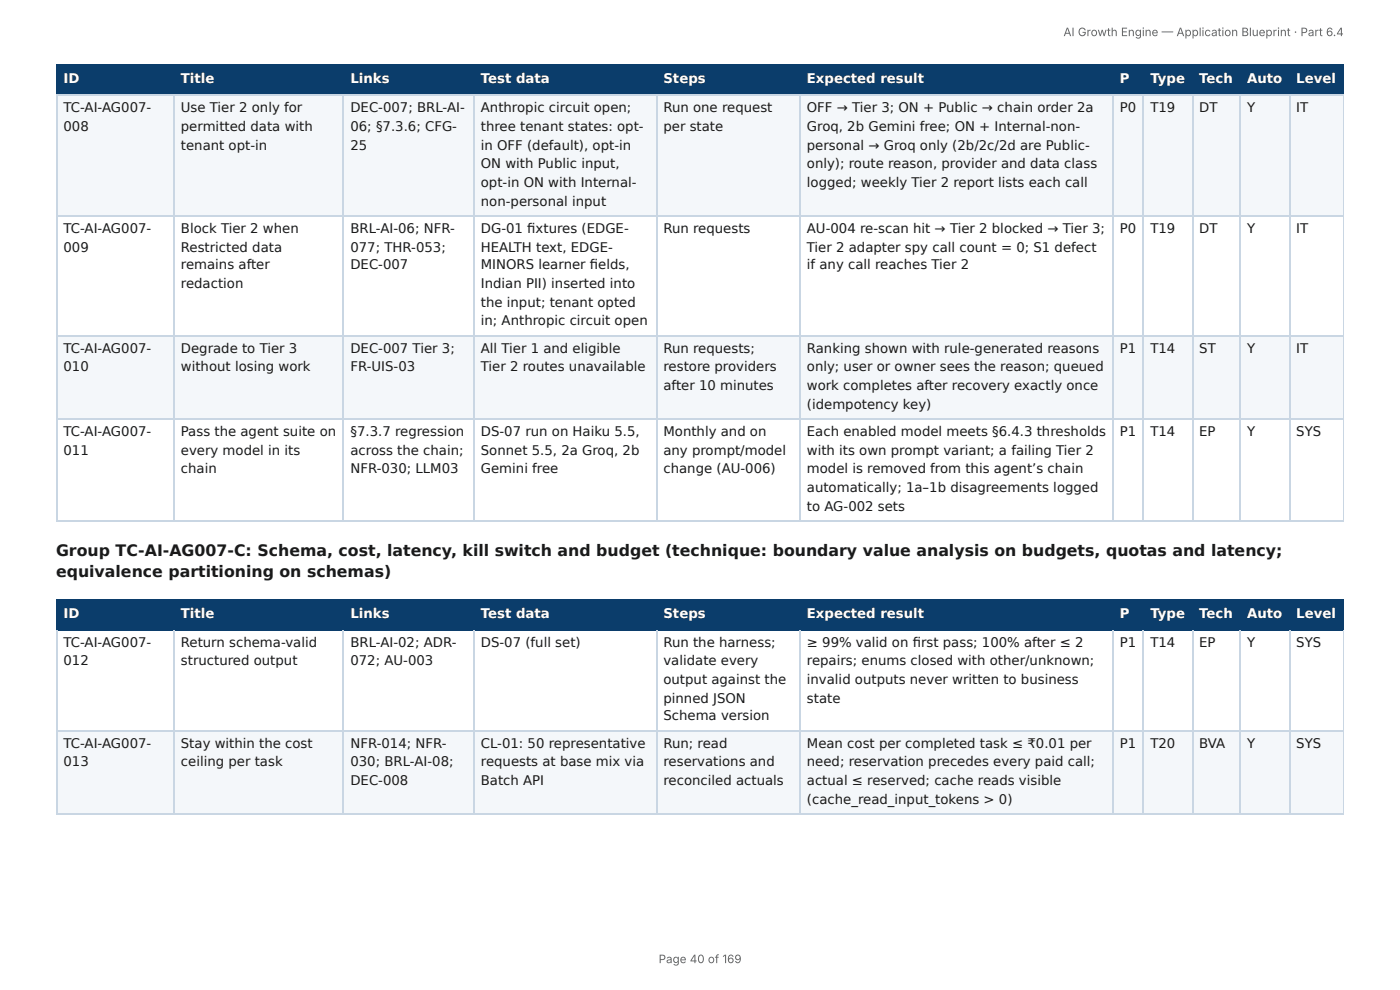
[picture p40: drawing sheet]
<svg xmlns="http://www.w3.org/2000/svg" width="297mm" height="210mm" viewBox="0 0 297 210" stroke-linecap="round" stroke-linejoin="round" font-family="sans-serif">
<defs><g id="words">
<g font-size="3.3" fill="#1a1a1a">
<text x="11.9" y="118">Group TC-AI-AG007-C: Schema, cost, latency, kill switch and budget (technique: boundary value analysis on budgets, quotas and latency;</text>
<text x="11.9" y="122.5">equivalence partitioning on schemas)</text>
</g>
<g font-size="2.8" fill="#fff">
<text x="13.5" y="17.7">ID</text>
<text x="38.4" y="17.7">Title</text>
<text x="74.4" y="17.7">Links</text>
<text x="102.1" y="17.7">Test data</text>
<text x="140.9" y="17.7">Steps</text>
<text x="171.4" y="17.7">Expected result</text>
<text x="237.9" y="17.7">P</text>
<text x="244.3" y="17.7">Type</text>
<text x="254.7" y="17.7">Tech</text>
<text x="264.9" y="17.7">Auto</text>
<text x="275.3" y="17.7">Level</text>
<text x="13.5" y="131.2">ID</text>
<text x="38.4" y="131.2">Title</text>
<text x="74.4" y="131.2">Links</text>
<text x="102.1" y="131.2">Test data</text>
<text x="140.9" y="131.2">Steps</text>
<text x="171.4" y="131.2">Expected result</text>
<text x="237.9" y="131.2">P</text>
<text x="244.3" y="131.2">Type</text>
<text x="254.7" y="131.2">Tech</text>
<text x="264.9" y="131.2">Auto</text>
<text x="275.3" y="131.2">Level</text>
</g>
<g font-size="2.8" fill="#1a1a1a">
<text x="13.5" y="23.8">TC-AI-AG007-</text>
<text x="38.4" y="23.8">Use Tier 2 only for</text>
<text x="74.4" y="23.8">DEC-007; BRL-AI-</text>
<text x="102.1" y="23.8">Anthropic circuit open;</text>
<text x="140.9" y="23.8">Run one request</text>
<text x="171.4" y="23.8">OFF → Tier 3; ON + Public → chain order 2a</text>
<text x="237.9" y="23.8">P0</text>
<text x="244.3" y="23.8">T19</text>
<text x="254.7" y="23.8">DT</text>
<text x="264.9" y="23.8">Y</text>
<text x="275.3" y="23.8">IT</text>
<text x="13.5" y="27.8">008</text>
<text x="38.4" y="27.8">permitted data with</text>
<text x="74.4" y="27.8">06; §7.3.6; CFG-</text>
<text x="102.1" y="27.8">three tenant states: opt-</text>
<text x="140.9" y="27.8">per state</text>
<text x="171.4" y="27.8">Groq, 2b Gemini free; ON + Internal-non-</text>
<text x="38.4" y="31.8">tenant opt-in</text>
<text x="74.4" y="31.8">25</text>
<text x="102.1" y="31.8">in OFF (default), opt-in</text>
<text x="102.1" y="35.7">ON with Public input,</text>
<text x="171.4" y="31.8">personal → Groq only (2b/2c/2d are Public-</text>
<text x="171.4" y="35.7">only); route reason, provider and data class</text>
<text x="102.1" y="39.7">opt-in ON with Internal-</text>
<text x="171.4" y="39.7">logged; weekly Tier 2 report lists each call</text>
<text x="102.1" y="43.7">non-personal input</text>
<text x="13.5" y="49.5">TC-AI-AG007-</text>
<text x="13.5" y="53.4">009</text>
<text x="38.4" y="49.5">Block Tier 2 when</text>
<text x="38.4" y="53.4">Restricted data</text>
<text x="74.4" y="49.5">BRL-AI-06; NFR-</text>
<text x="74.4" y="53.4">077; THR-053;</text>
<text x="102.1" y="49.5">DG-01 fi xtures (EDGE-</text>
<text x="102.1" y="53.4">HEALTH text, EDGE-</text>
<text x="140.9" y="49.5">Run requests</text>
<text x="171.4" y="49.5">AU-004 re-scan hit → Tier 2 blocked → Tier 3;</text>
<text x="171.4" y="53.4">Tier 2 adapter spy call count = 0; S1 defect</text>
<text x="237.9" y="49.5">P0</text>
<text x="244.3" y="49.5">T19</text>
<text x="254.7" y="49.5">DT</text>
<text x="264.9" y="49.5">Y</text>
<text x="275.3" y="49.5">IT</text>
<text x="38.4" y="57.2">remains after</text>
<text x="74.4" y="57.2">DEC-007</text>
<text x="102.1" y="57.2">MINORS learner fi elds,</text>
<text x="171.4" y="57.2">if any call reaches Tier 2</text>
<text x="38.4" y="61.1">redaction</text>
<text x="102.1" y="61.1">Indian PII) inserted into</text>
<text x="102.1" y="65.1">the input; tenant opted</text>
<text x="102.1" y="69.1">in; Anthropic circuit open</text>
<text x="13.5" y="74.9">TC-AI-AG007-</text>
<text x="38.4" y="74.9">Degrade to Tier 3</text>
<text x="74.4" y="74.9">DEC-007 Tier 3;</text>
<text x="102.1" y="74.9">All Tier 1 and eligible</text>
<text x="140.9" y="74.9">Run requests;</text>
<text x="171.4" y="74.9">Ranking shown with rule-generated reasons</text>
<text x="237.9" y="74.9">P1</text>
<text x="244.3" y="74.9">T14</text>
<text x="254.7" y="74.9">ST</text>
<text x="264.9" y="74.9">Y</text>
<text x="275.3" y="74.9">IT</text>
<text x="13.5" y="78.8">010</text>
<text x="38.4" y="78.8">without losing work</text>
<text x="74.4" y="78.8">FR-UIS-03</text>
<text x="102.1" y="78.8">Tier 2 routes unavailable</text>
<text x="140.9" y="78.8">restore providers</text>
<text x="140.9" y="82.8">after 10 minutes</text>
<text x="171.4" y="78.8">only; user or owner sees the reason; queued</text>
<text x="171.4" y="82.8">work completes after recovery exactly once</text>
<text x="171.4" y="86.8">(idempotency key)</text>
<text x="13.5" y="92.6">TC-AI-AG007-</text>
<text x="38.4" y="92.6">Pass the agent suite on</text>
<text x="74.4" y="92.6">§7.3.7 regression</text>
<text x="102.1" y="92.6">DS-07 run on Haiku 5.5,</text>
<text x="140.9" y="92.6">Monthly and on</text>
<text x="171.4" y="92.6">Each enabled model meets §6.4.3 thresholds</text>
<text x="237.9" y="92.6">P1</text>
<text x="244.3" y="92.6">T14</text>
<text x="254.7" y="92.6">EP</text>
<text x="264.9" y="92.6">Y</text>
<text x="275.3" y="92.6">SYS</text>
<text x="13.5" y="96.6">011</text>
<text x="38.4" y="96.6">every model in its</text>
<text x="38.4" y="100.5">chain</text>
<text x="74.4" y="96.6">across the chain;</text>
<text x="74.4" y="100.5">NFR-030; LLM03</text>
<text x="102.1" y="96.6">Sonnet 5.5, 2a Groq, 2b</text>
<text x="102.1" y="100.5">Gemini free</text>
<text x="140.9" y="96.6">any prompt/model</text>
<text x="140.9" y="100.5">change (AU-006)</text>
<text x="171.4" y="96.6">with its own prompt variant; a failing Tier 2</text>
<text x="171.4" y="100.5">model is removed from this agent’s chain</text>
<text x="171.4" y="104.5">automatically; 1a–1b disagreements logged</text>
<text x="171.4" y="108.5">to AG-002 sets</text>
<text x="13.5" y="137.3">TC-AI-AG007-</text>
<text x="38.4" y="137.3">Return schema-valid</text>
<text x="74.4" y="137.3">BRL-AI-02; ADR-</text>
<text x="102.1" y="137.3">DS-07 (full set)</text>
<text x="140.9" y="137.3">Run the harness;</text>
<text x="171.4" y="137.3">≥ 99% valid on fi rst pass; 100% after ≤ 2</text>
<text x="237.9" y="137.3">P1</text>
<text x="244.3" y="137.3">T14</text>
<text x="254.7" y="137.3">EP</text>
<text x="264.9" y="137.3">Y</text>
<text x="275.3" y="137.3">SYS</text>
<text x="13.5" y="141.3">012</text>
<text x="38.4" y="141.3">structured output</text>
<text x="74.4" y="141.3">072; AU-003</text>
<text x="140.9" y="141.3">validate every</text>
<text x="171.4" y="141.3">repairs; enums closed with other/unknown;</text>
<text x="140.9" y="145.3">output against the</text>
<text x="140.9" y="149.2">pinned JSON</text>
<text x="171.4" y="145.3">invalid outputs never written to business</text>
<text x="171.4" y="149.2">state</text>
<text x="140.9" y="152.9">Schema version</text>
<text x="13.5" y="158.8">TC-AI-AG007-</text>
<text x="38.4" y="158.8">Stay within the cost</text>
<text x="74.4" y="158.8">NFR-014; NFR-</text>
<text x="102.1" y="158.8">CL-01: 50 representative</text>
<text x="140.9" y="158.8">Run; read</text>
<text x="171.4" y="158.8">Mean cost per completed task ≤ ₹0.01 per</text>
<text x="237.9" y="158.8">P1</text>
<text x="244.3" y="158.8">T20</text>
<text x="254.7" y="158.8">BVA</text>
<text x="264.9" y="158.8">Y</text>
<text x="275.3" y="158.8">SYS</text>
<text x="13.5" y="162.7">013</text>
<text x="38.4" y="162.7">ceiling per task</text>
<text x="74.4" y="162.7">030; BRL-AI-08;</text>
<text x="74.4" y="166.7">DEC-008</text>
<text x="102.1" y="162.7">requests at base mix via</text>
<text x="102.1" y="166.7">Batch API</text>
<text x="140.9" y="162.7">reservations and</text>
<text x="140.9" y="166.7">reconciled actuals</text>
<text x="171.4" y="162.7">need; reservation precedes every paid call;</text>
<text x="171.4" y="166.7">actual ≤ reserved; cache reads visible</text>
<text x="171.4" y="170.7">(cache_read_input_tokens &gt; 0)</text>
</g>
<g font-size="2.5" fill="#666">
<text x="225.9" y="7.7">AI Growth Engine — Application Blueprint · Part 6.4</text>
<text x="139.9" y="204.5">Page 40 of 169</text>
</g>
</g></defs>
<g fill="#0b3d6b">
<path d="M12.2 14h24.8v6.1h-24.8z"/>
<path d="M37 14h36v6.1h-36z"/>
<path d="M73 14h27.8v6.1h-27.8z"/>
<path d="M100.8 14h38.6v6.1h-38.6z"/>
<path d="M139.4 14h30.5v6.1h-30.5z"/>
<path d="M169.9 14h66.4v6.1h-66.4z"/>
<path d="M236.3 14h6.6v6.1h-6.6z"/>
<path d="M242.9 14h10.3v6.1h-10.3z"/>
<path d="M253.2 14h10.3v6.1h-10.3z"/>
<path d="M263.5 14h10.3v6.1h-10.3z"/>
<path d="M273.8 14h11.6v6.1h-11.6z"/>
</g>
<g fill="#f4f7fa">
<path d="M12.2 20.1h24.8v25.7h-24.8z"/>
<path d="M37 20.1h36v25.7h-36z"/>
<path d="M73 20.1h27.8v25.7h-27.8z"/>
<path d="M100.8 20.1h38.6v25.7h-38.6z"/>
<path d="M139.4 20.1h30.5v25.7h-30.5z"/>
<path d="M169.9 20.1h66.4v25.7h-66.4z"/>
<path d="M236.3 20.1h6.6v25.7h-6.6z"/>
<path d="M242.9 20.1h10.3v25.7h-10.3z"/>
<path d="M253.2 20.1h10.3v25.7h-10.3z"/>
<path d="M263.5 20.1h10.3v25.7h-10.3z"/>
<path d="M273.8 20.1h11.6v25.7h-11.6z"/>
<path d="M12.2 71.4h24.8v17.5h-24.8z"/>
<path d="M37 71.4h36v17.5h-36z"/>
<path d="M73 71.4h27.8v17.5h-27.8z"/>
<path d="M100.8 71.4h38.6v17.5h-38.6z"/>
<path d="M139.4 71.4h30.5v17.5h-30.5z"/>
<path d="M169.9 71.4h66.4v17.5h-66.4z"/>
<path d="M236.3 71.4h6.6v17.5h-6.6z"/>
<path d="M242.9 71.4h10.3v17.5h-10.3z"/>
<path d="M253.2 71.4h10.3v17.5h-10.3z"/>
<path d="M263.5 71.4h10.3v17.5h-10.3z"/>
<path d="M273.8 71.4h11.6v17.5h-11.6z"/>
</g>
<g fill="none" stroke="#0b3d6b" stroke-width=".26">
<path d="M11.9 13.9h273.5M12 13.8v6.6M36.9 13.8v6.6M72.9 13.8v6.6M100.7 13.8v6.6M139.6 13.8v6.6M170 13.8v6.6M236.4 13.8v6.6M242.8 13.8v6.6M253.3 13.8v6.6M263.4 13.8v6.6M274 13.8v6.6"/>
<path d="M11.9 20.2h273.5"/>
</g>
<path d="M285.3 13.8v6.6" fill="none" stroke="#0b3d6b" stroke-width=".21"/>
<g fill="none" stroke="#c9d6e3" stroke-width=".26">
<path d="M11.9 20.2h273.5M12 20.4v90.5M36.9 20.4v90.5M72.9 20.4v90.5M100.7 20.4v90.5M139.6 20.4v90.5M170 20.4v90.5M236.4 20.4v90.5M242.8 20.4v90.5M253.3 20.4v90.5M263.4 20.4v90.5M274 20.4v90.5"/>
<path d="M11.9 45.9h273.5M11.9 71.3h273.5M11.9 89h273.5M11.9 110.7h273.5"/>
</g>
<path d="M285.3 20.4v90.5" fill="none" stroke="#c9d6e3" stroke-width=".21"/>
<g fill="#0b3d6b">
<path d="M12.2 127.3h24.8v6.3h-24.8z"/>
<path d="M37 127.3h36v6.3h-36z"/>
<path d="M73 127.3h27.8v6.3h-27.8z"/>
<path d="M100.8 127.3h38.6v6.3h-38.6z"/>
<path d="M139.4 127.3h30.5v6.3h-30.5z"/>
<path d="M169.9 127.3h66.4v6.3h-66.4z"/>
<path d="M236.3 127.3h6.6v6.3h-6.6z"/>
<path d="M242.9 127.3h10.3v6.3h-10.3z"/>
<path d="M253.2 127.3h10.3v6.3h-10.3z"/>
<path d="M263.5 127.3h10.3v6.3h-10.3z"/>
<path d="M273.8 127.3h11.6v6.3h-11.6z"/>
</g>
<g fill="#f4f7fa">
<path d="M12.2 155.3h24.8v17.7h-24.8z"/>
<path d="M37 155.3h36v17.7h-36z"/>
<path d="M73 155.3h27.8v17.7h-27.8z"/>
<path d="M100.8 155.3h38.6v17.7h-38.6z"/>
<path d="M139.4 155.3h30.5v17.7h-30.5z"/>
<path d="M169.9 155.3h66.4v17.7h-66.4z"/>
<path d="M236.3 155.3h6.6v17.7h-6.6z"/>
<path d="M242.9 155.3h10.3v17.7h-10.3z"/>
<path d="M253.2 155.3h10.3v17.7h-10.3z"/>
<path d="M263.5 155.3h10.3v17.7h-10.3z"/>
<path d="M273.8 155.3h11.6v17.7h-11.6z"/>
</g>
<g fill="none" stroke="#0b3d6b" stroke-width=".26">
<path d="M11.9 127.4h273.5M11.9 133.7h273.5M12 127.3v6.6M36.9 127.3v6.6M72.9 127.3v6.6M100.7 127.3v6.6M139.6 127.3v6.6M170 127.3v6.6M236.4 127.3v6.6M242.8 127.3v6.6M253.3 127.3v6.6M263.4 127.3v6.6"/>
<path d="M274 127.3v6.6"/>
</g>
<path d="M285.3 127.3v6.6" fill="none" stroke="#0b3d6b" stroke-width=".21"/>
<g fill="none" stroke="#c9d6e3" stroke-width=".26">
<path d="M12 133.9v39.1M36.9 133.9v39.1M72.9 133.9v39.1M100.7 133.9v39.1M139.6 133.9v39.1M170 133.9v39.1M236.4 133.9v39.1M242.8 133.9v39.1M253.3 133.9v39.1M263.4 133.9v39.1M274 133.9v39.1M11.9 155.2h273.5"/>
<path d="M11.9 172.9h273.5"/>
</g>
<path d="M285.3 133.9v39.1" fill="none" stroke="#c9d6e3" stroke-width=".21"/>
<use href="#words"/>
</svg>
